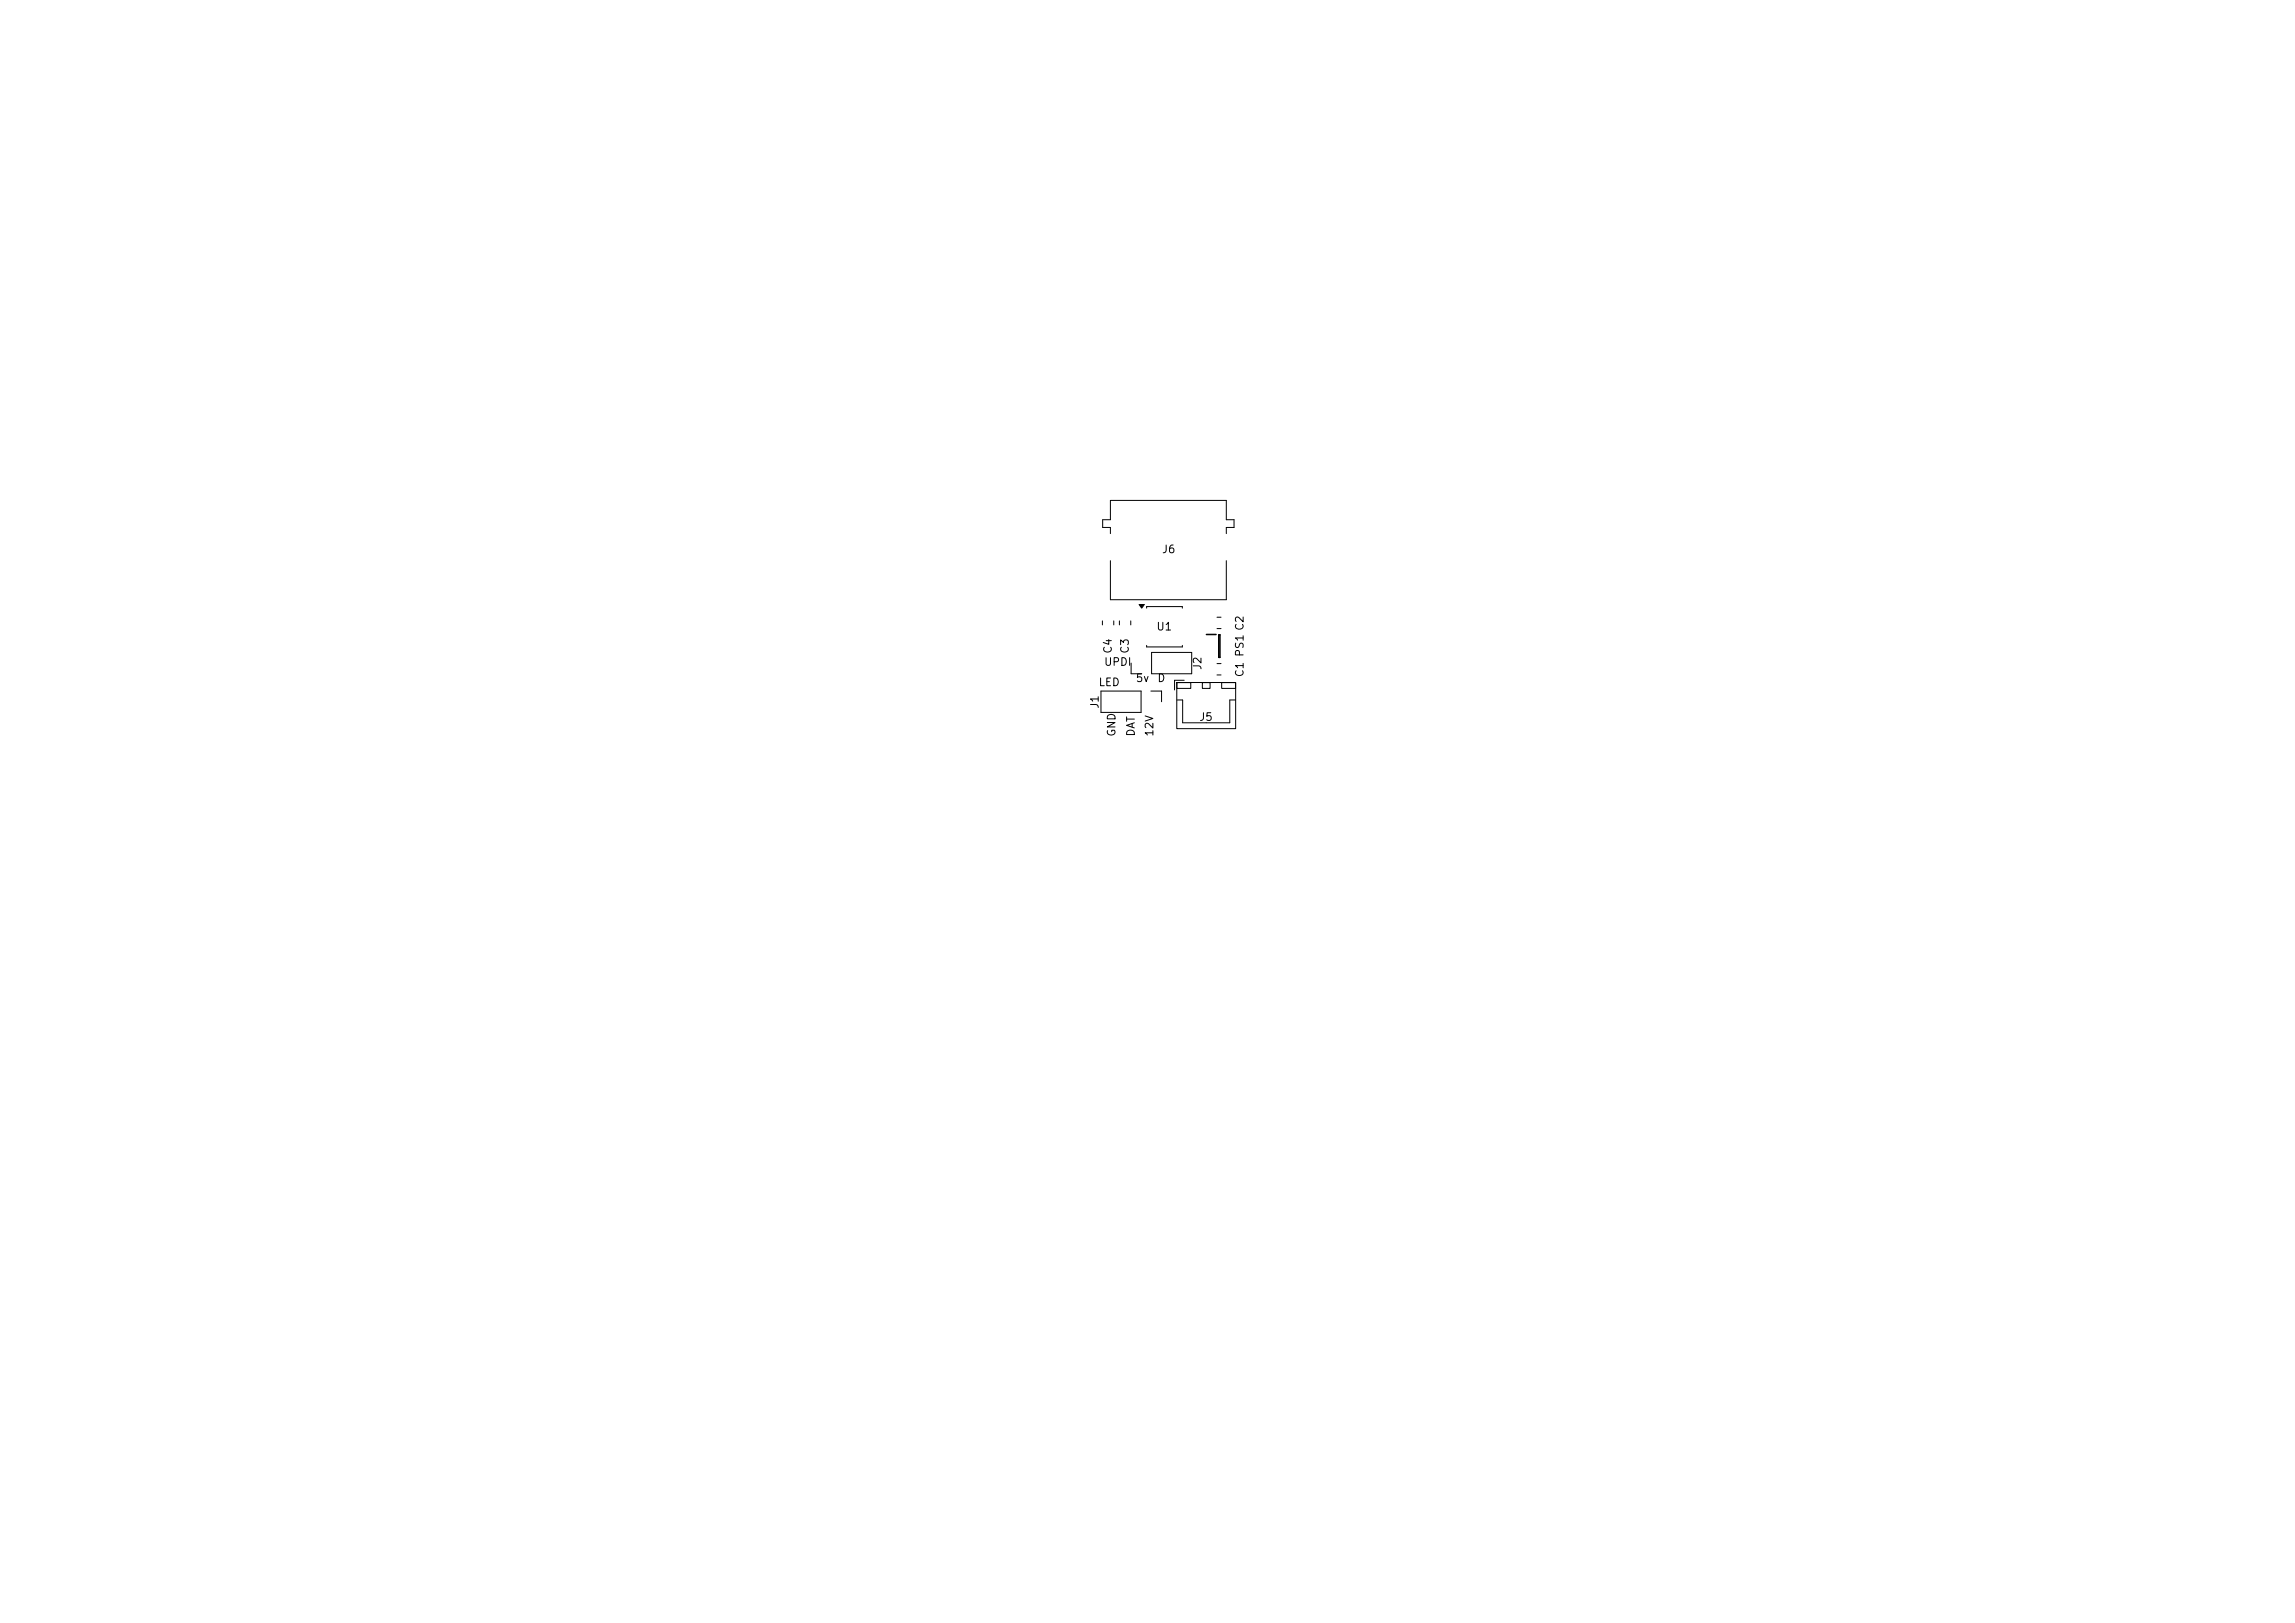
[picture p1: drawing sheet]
<svg xmlns="http://www.w3.org/2000/svg" width="297mm" height="210mm" viewBox="0 0 297 210" stroke-linecap="round" stroke-linejoin="round" font-family="sans-serif">
<defs><g id="words">
<g font-size="1">
<text x="150.3" y="71.8">J6</text>
<text x="149.6" y="81.8">U1</text>
<text x="142.1" y="89">LED</text>
<text x="142.8" y="86.4">UPDI</text>
<text x="144.1" y="84.7" transform="rotate(-90 144.1 84.7)">C4</text>
<text x="146.3" y="84.7" transform="rotate(-90 146.3 84.7)">C3</text>
<text x="146.9" y="88.5">5v</text>
<text x="149.7" y="88.5">D</text>
<text x="155.7" y="86.8" transform="rotate(-90 155.7 86.8)">J2</text>
<text x="161.2" y="87.7" transform="rotate(-90 161.2 87.7)">C1 PS1 C2</text>
<text x="142.4" y="91.8" transform="rotate(-90 142.4 91.8)">J1</text>
<text x="144.6" y="95.4" transform="rotate(-90 144.6 95.4)">GND</text>
<text x="147.1" y="95.4" transform="rotate(-90 147.1 95.4)">DAT</text>
<text x="149.5" y="95.4" transform="rotate(-90 149.5 95.4)">12V</text>
<text x="155.1" y="93.5">J5</text>
</g>
</g></defs>
<g fill="none" stroke="#000" stroke-width=".13">
<path d="M143.7 69.1v-.8h-1v-1h1v-2.5h15v2.5h1v1h-1v.8M143.7 72.6v5h15v-5M148.4 78.7v-.2h4.6v.2M157.5 79.9h.5M142.5 89.4h5.2v2.8h-5.2zM142.7 80.3v.6M144.1 80.3v.6M144.9 80.3v.6M146.3 80.3v.6M146.4 85.8v1.4h1.4M148.4 83.5v.2h4.6v-.2M148.9 89.4h1.4v1.4"/>
<path d="M149 84.4h5.2v2.8h-5.2zM152.3 88.3h7.6v6h-7.6zM152.3 88.3h1.8v.8h-1.8zM152.3 90.6h.7v2.9h6.1v-2.9h.8M153.2 88h-1.2v1.3M155.6 88.3h1v.8h-1zM157.5 85.9h.5M157.5 87.3h.5M157.5 81.3h.5M158.1 88.3h1.8v.8h-1.8z"/>
</g>
<path d="M147.4 78.2h.7l-.3 .5z" fill="#000" stroke="#000" stroke-width=".13"/>
<path d="M156.1 82.1h1.3M157.7 82.1h.2v3h-.2z" fill="none" stroke="#000" stroke-width=".2"/>
<use href="#words"/>
</svg>
